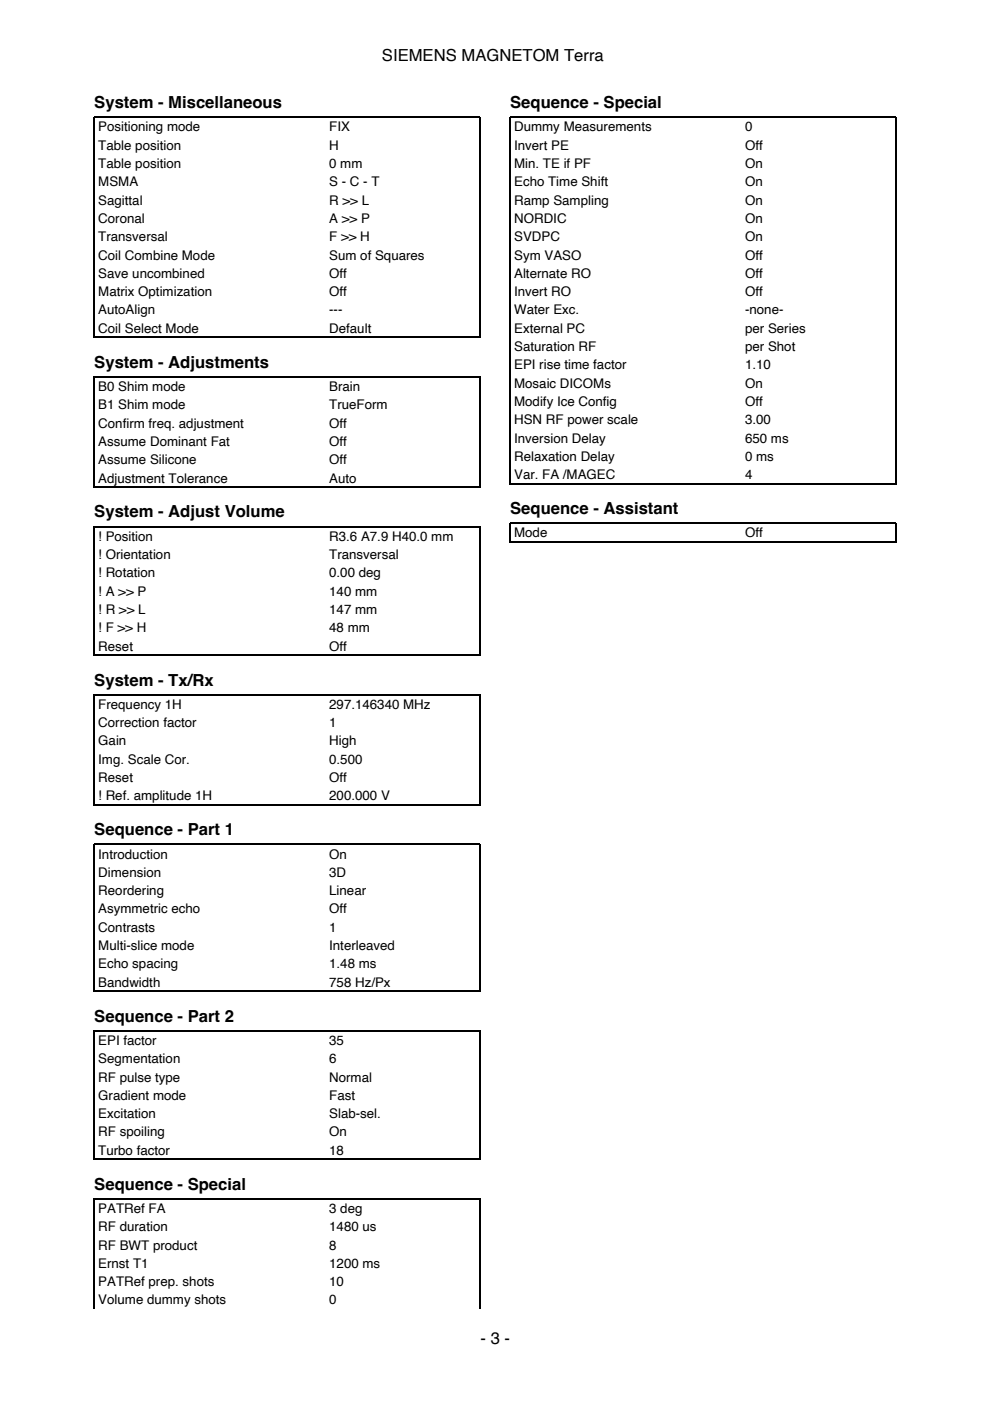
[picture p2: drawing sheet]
<svg xmlns="http://www.w3.org/2000/svg" width="210mm" height="297mm" viewBox="0 0 210 297" stroke-linecap="round" stroke-linejoin="round" font-family="sans-serif">
<defs><g id="words">
<g font-size="3.5">
<text x="81" y="12.9">SIEMENS MAGNETOM Terra</text>
<text x="20" y="22.9">System - Miscellaneous</text>
<text x="108.2" y="22.9">Sequence - Special</text>
<text x="20" y="78">System - Adjustments</text>
<text x="20" y="109.7">System - Adjust Volume</text>
<text x="108.2" y="109">Sequence - Assistant</text>
<text x="20" y="145.3">System - Tx/Rx</text>
<text x="20" y="177.1">Sequence - Part 1</text>
<text x="20" y="216.6">Sequence - Part 2</text>
<text x="20" y="252.2">Sequence - Special</text>
<text x="101.9" y="284.9">- 3 -</text>
</g>
<g font-size="2.8">
<text x="20.8" y="27.9">Positioning mode</text>
<text x="69.8" y="27.9">FIX</text>
<text x="109" y="27.9">Dummy Measurements</text>
<text x="158" y="27.9">0</text>
<text x="20.8" y="31.7">Table position</text>
<text x="20.8" y="35.6">Table position</text>
<text x="69.8" y="31.7">H</text>
<text x="69.8" y="35.6">0 mm</text>
<text x="109" y="31.7">Invert PE</text>
<text x="109" y="35.6">Min. TE if PF</text>
<text x="158" y="31.7">Off</text>
<text x="158" y="35.6">On</text>
<text x="20.8" y="39.5">MSMA</text>
<text x="69.8" y="39.5">S - C - T</text>
<text x="109" y="39.5">Echo Time Shift</text>
<text x="158" y="39.5">On</text>
<text x="20.8" y="43.4">Sagittal</text>
<text x="20.8" y="47.3">Coronal</text>
<text x="69.8" y="43.4">R &gt;&gt; L</text>
<text x="69.8" y="47.3">A &gt;&gt; P</text>
<text x="109" y="43.4">Ramp Sampling</text>
<text x="109" y="47.3">NORDIC</text>
<text x="158" y="43.4">On</text>
<text x="158" y="47.3">On</text>
<text x="20.8" y="51.2">Transversal</text>
<text x="69.8" y="51.2">F &gt;&gt; H</text>
<text x="109" y="51.2">SVDPC</text>
<text x="158" y="51.2">On</text>
<text x="20.8" y="55">Coil Combine Mode</text>
<text x="20.8" y="58.9">Save uncombined</text>
<text x="69.8" y="55">Sum of Squares</text>
<text x="69.8" y="58.9">Off</text>
<text x="109" y="55">Sym VASO</text>
<text x="109" y="58.9">Alternate RO</text>
<text x="158" y="55">Off</text>
<text x="158" y="58.9">Off</text>
<text x="20.8" y="62.8">Matrix Optimization</text>
<text x="69.8" y="62.8">Off</text>
<text x="109" y="62.8">Invert RO</text>
<text x="158" y="62.8">Off</text>
<text x="20.8" y="66.7">AutoAlign</text>
<text x="20.8" y="70.6">Coil Select Mode</text>
<text x="69.8" y="66.7">---</text>
<text x="69.8" y="70.6">Default</text>
<text x="109" y="66.7">Water Exc.</text>
<text x="109" y="70.6">External PC</text>
<text x="158" y="66.7">-none-</text>
<text x="158" y="70.6">per Series</text>
<text x="109" y="74.4">Saturation RF</text>
<text x="158" y="74.4">per Shot</text>
<text x="20.8" y="82.9">B0 Shim mode</text>
<text x="69.8" y="82.9">Brain</text>
<text x="109" y="78.3">EPI rise time factor</text>
<text x="109" y="82.2">Mosaic DICOMs</text>
<text x="158" y="78.3">1.10</text>
<text x="158" y="82.2">On</text>
<text x="20.8" y="86.8">B1 Shim mode</text>
<text x="69.8" y="86.8">TrueForm</text>
<text x="109" y="86.1">Modify Ice Config</text>
<text x="109" y="90">HSN RF power scale</text>
<text x="158" y="86.1">Off</text>
<text x="158" y="90">3.00</text>
<text x="20.8" y="90.7">Confirm freq. adjustment</text>
<text x="20.8" y="94.5">Assume Dominant Fat</text>
<text x="69.8" y="90.7">Off</text>
<text x="69.8" y="94.5">Off</text>
<text x="109" y="93.8">Inversion Delay</text>
<text x="158" y="93.8">650 ms</text>
<text x="20.8" y="98.4">Assume Silicone</text>
<text x="69.8" y="98.4">Off</text>
<text x="109" y="97.7">Relaxation Delay</text>
<text x="109" y="101.6">Var. FA /MAGEC</text>
<text x="158" y="97.7">0 ms</text>
<text x="158" y="101.6">4</text>
<text x="20.8" y="102.3">Adjustment Tolerance</text>
<text x="69.8" y="102.3">Auto</text>
<text x="109" y="113.9">Mode</text>
<text x="158" y="113.9">Off</text>
<text x="20.8" y="114.7">! Position</text>
<text x="20.8" y="118.5">! Orientation</text>
<text x="69.8" y="114.7">R3.6 A7.9 H40.0 mm</text>
<text x="69.8" y="118.5">Transversal</text>
<text x="20.8" y="122.4">! Rotation</text>
<text x="69.8" y="122.4">0.00 deg</text>
<text x="20.8" y="126.3">! A &gt;&gt; P</text>
<text x="20.8" y="130.2">! R &gt;&gt; L</text>
<text x="69.8" y="126.3">140 mm</text>
<text x="69.8" y="130.2">147 mm</text>
<text x="20.8" y="134.1">! F &gt;&gt; H</text>
<text x="20.8" y="137.9">Reset</text>
<text x="69.8" y="134.1">48 mm</text>
<text x="69.8" y="137.9">Off</text>
<text x="20.8" y="150.3">Frequency 1H</text>
<text x="20.8" y="154.2">Correction factor</text>
<text x="69.8" y="150.3">297.146340 MHz</text>
<text x="69.8" y="154.2">1</text>
<text x="20.8" y="158">Gain</text>
<text x="20.8" y="161.9">Img. Scale Cor.</text>
<text x="69.8" y="158">High</text>
<text x="69.8" y="161.9">0.500</text>
<text x="20.8" y="165.8">Reset</text>
<text x="69.8" y="165.8">Off</text>
<text x="20.8" y="169.7">! Ref. amplitude 1H</text>
<text x="69.8" y="169.7">200.000 V</text>
<text x="20.8" y="182">Introduction</text>
<text x="20.8" y="185.9">Dimension</text>
<text x="69.8" y="182">On</text>
<text x="69.8" y="185.9">3D</text>
<text x="20.8" y="189.8">Reordering</text>
<text x="69.8" y="189.8">Linear</text>
<text x="20.8" y="193.7">Asymmetric echo</text>
<text x="20.8" y="197.6">Contrasts</text>
<text x="69.8" y="193.7">Off</text>
<text x="69.8" y="197.6">1</text>
<text x="20.8" y="201.4">Multi-slice mode</text>
<text x="69.8" y="201.4">Interleaved</text>
<text x="20.8" y="205.3">Echo spacing</text>
<text x="20.8" y="209.2">Bandwidth</text>
<text x="69.8" y="205.3">1.48 ms</text>
<text x="69.8" y="209.2">758 Hz/Px</text>
<text x="20.8" y="221.5">EPI factor</text>
<text x="69.8" y="221.5">35</text>
<text x="20.8" y="225.4">Segmentation</text>
<text x="69.8" y="225.4">6</text>
<text x="20.8" y="229.3">RF pulse type</text>
<text x="20.8" y="233.2">Gradient mode</text>
<text x="69.8" y="229.3">Normal</text>
<text x="69.8" y="233.2">Fast</text>
<text x="20.8" y="237.1">Excitation</text>
<text x="69.8" y="237.1">Slab-sel.</text>
<text x="20.8" y="240.9">RF spoiling</text>
<text x="20.8" y="244.8">Turbo factor</text>
<text x="69.8" y="240.9">On</text>
<text x="69.8" y="244.8">18</text>
<text x="20.8" y="257.2">PATRef FA</text>
<text x="69.8" y="257.2">3 deg</text>
<text x="20.8" y="261.1">RF duration</text>
<text x="69.8" y="261.1">1480 us</text>
<text x="20.8" y="264.9">RF BWT product</text>
<text x="20.8" y="268.8">Ernst T1</text>
<text x="69.8" y="264.9">8</text>
<text x="69.8" y="268.8">1200 ms</text>
<text x="20.8" y="272.7">PATRef prep. shots</text>
<text x="69.8" y="272.7">10</text>
<text x="20.8" y="276.6">Volume dummy shots</text>
<text x="69.8" y="276.6">0</text>
</g>
</g></defs>
<g fill="none" stroke="#000" stroke-width=".26">
<path d="M20 71.7v-46.9h81.8v46.9M20.1 71.5h81.6M20 103.4v-23.5h81.8v23.5M20.1 103.3h81.6M108.2 102.7v-77.9h81.8v77.9M108.2 115.1v-4.2h81.8v4.2M108.3 102.6h81.6M108.3 114.9h81.6M20 139.1v-27.5h81.8v27.5M20.1 138.9h81.6M20 170.8v-23.5h81.8v23.5M20.1 170.7h81.6"/>
<path d="M20 210.3v-31.3h81.8v31.3M20.1 210.2h81.6M20 245.9v-27.4h81.8v27.4M20.1 245.8h81.6M20 277.4v-23.2h81.8v23.2"/>
</g>
<use href="#words"/>
</svg>
